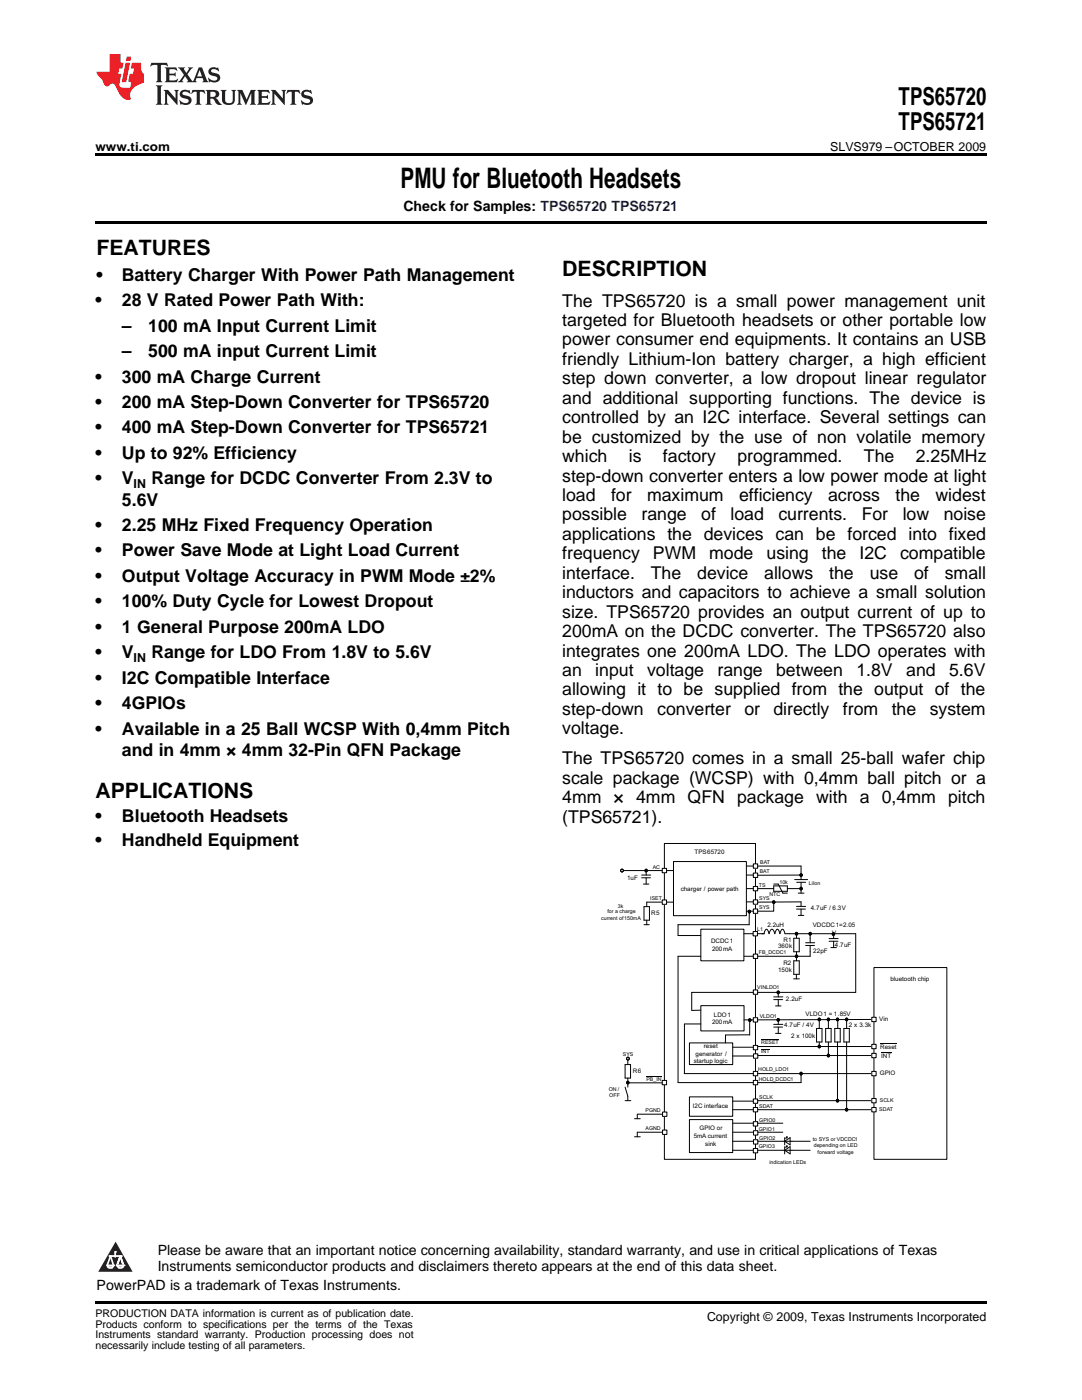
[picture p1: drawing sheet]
<svg xmlns="http://www.w3.org/2000/svg" width="216mm" height="279mm" viewBox="0 0 216 279" stroke-linecap="round" stroke-linejoin="round" font-family="sans-serif">
<defs><g id="words">
<text font-size="5.6" x="79.9" y="37.5">PMU for Bluetooth Headsets</text>
<g font-size="4.9">
<text x="179.3" y="21">TPS65720</text>
<text x="179.3" y="25.9">TPS65721</text>
</g>
<g font-size="4.2">
<text x="19.2" y="50.9">FEATURES</text>
<text x="112.2" y="55.2">DESCRIPTION</text>
<text x="19" y="159.3">APPLICATIONS</text>
</g>
<g font-size="3.5">
<text x="19.2" y="56">•</text>
<text x="24.3" y="56">Battery Charger With Power Path Management</text>
<text x="19" y="61.1">•</text>
<text x="24.3" y="61.1">28 V Rated Power Path With:</text>
<text x="112.2" y="61.2">The TPS65720 is a small power management unit</text>
<text x="112.2" y="65.1">targeted for Bluetooth headsets or other portable low</text>
<text x="24.3" y="66.2">–</text>
<text x="24.3" y="71.3">–</text>
<text x="29.6" y="66.2">100 mA Input Current Limit</text>
<text x="29.6" y="71.3">500 mA input Current Limit</text>
<text x="112.2" y="68.9">power consumer end equipments. It contains an USB</text>
<text x="19" y="76.3">•</text>
<text x="24.3" y="76.3">300 mA Charge Current</text>
<text x="112.2" y="72.8">friendly Lithium-Ion battery charger, a high efficient</text>
<text x="112.2" y="76.7">step down converter, a low dropout linear regulator</text>
<text x="19" y="81.4">•</text>
<text x="24.3" y="81.4">200 mA Step-Down Converter for TPS65720</text>
<text x="112.2" y="80.6">and additional supporting functions. The device is</text>
<text x="19" y="86.5">•</text>
<text x="24.3" y="86.5">400 mA Step-Down Converter for TPS65721</text>
<text x="112.2" y="84.5">controlled by an I2C interface. Several settings can</text>
<text x="112.2" y="88.3">be customized by the use of non volatile memory</text>
<text x="19" y="91.6">•</text>
<text x="24.3" y="91.6">Up to 92% Efficiency</text>
<text x="112.2" y="92.2">which</text>
<text x="125.5" y="92.2">is</text>
<text x="132.3" y="92.2">factory</text>
<text x="147.1" y="92.2">programmed.</text>
<text x="172.4" y="92.2">The</text>
<text x="182.7" y="92.2">2.25MHz</text>
<text x="19" y="96.7">•</text>
<text x="24.3" y="96.7">V</text>
<text x="24.3" y="100.9">5.6V</text>
<text x="30.2" y="96.7">Range for DCDC Converter From 2.3V to</text>
<text x="112.2" y="96.1">step-down converter enters a low power mode at light</text>
<text x="112.2" y="100">load</text>
<text x="121.9" y="100">for</text>
<text x="129.1" y="100">maximum</text>
<text x="147.5" y="100">efficiency</text>
<text x="165.2" y="100">across</text>
<text x="178.7" y="100">the</text>
<text x="186.7" y="100">widest</text>
<text x="19" y="106">•</text>
<text x="24.3" y="106">2.25 MHz Fixed Frequency Operation</text>
<text x="112.2" y="103.9">possible</text>
<text x="112.2" y="107.7">applications the devices can be forced into fixed</text>
<text x="128" y="103.9">range</text>
<text x="139.9" y="103.9">of</text>
<text x="145.8" y="103.9">load</text>
<text x="155.3" y="103.9">currents.</text>
<text x="171.9" y="103.9">For</text>
<text x="180.1" y="103.9">low</text>
<text x="188.3" y="103.9">noise</text>
<text x="19" y="111.1">•</text>
<text x="24.3" y="111.1">Power Save Mode at Light Load Current</text>
<text x="112.2" y="111.6">frequency</text>
<text x="130.3" y="111.6">PWM</text>
<text x="141.5" y="111.6">mode</text>
<text x="153" y="111.6">using</text>
<text x="164" y="111.6">the</text>
<text x="171.5" y="111.6">I2C</text>
<text x="179.6" y="111.6">compatible</text>
<text x="19" y="116.1">•</text>
<text x="24.3" y="116.1">Output Voltage Accuracy in PWM Mode ±2%</text>
<text x="112.2" y="115.5">interface.</text>
<text x="112.2" y="119.4">inductors and capacitors to achieve a small solution</text>
<text x="129.9" y="115.5">The</text>
<text x="139.1" y="115.5">device</text>
<text x="152.5" y="115.5">allows</text>
<text x="165.5" y="115.5">the</text>
<text x="173.5" y="115.5">use</text>
<text x="182.4" y="115.5">of</text>
<text x="188.5" y="115.5">small</text>
<text x="19" y="121.2">•</text>
<text x="24.3" y="121.2">100% Duty Cycle for Lowest Dropout</text>
<text x="112.2" y="123.3">size. TPS65720 provides an output current of up to</text>
<text x="19" y="126.3">•</text>
<text x="19" y="131.4">•</text>
<text x="24.3" y="126.3">1 General Purpose 200mA LDO</text>
<text x="24.3" y="131.4">V</text>
<text x="30.2" y="131.4">Range for LDO From 1.8V to 5.6V</text>
<text x="112.2" y="127.1">200mA on the DCDC converter. The TPS65720 also</text>
<text x="112.2" y="131">integrates one 200mA LDO. The LDO operates with</text>
<text x="19" y="136.5">•</text>
<text x="24.3" y="136.5">I2C Compatible Interface</text>
<text x="112.2" y="134.9">an</text>
<text x="118.8" y="134.9">input</text>
<text x="129.1" y="134.9">voltage</text>
<text x="143.2" y="134.9">range</text>
<text x="154.9" y="134.9">between</text>
<text x="170.9" y="134.9">1.8V</text>
<text x="180.8" y="134.9">and</text>
<text x="189.4" y="134.9">5.6V</text>
<text x="19" y="141.5">•</text>
<text x="24.3" y="141.5">4GPIOs</text>
<text x="112.2" y="138.8">allowing it to be supplied from the output of the</text>
<text x="112.2" y="142.7">step-down</text>
<text x="131.1" y="142.7">converter</text>
<text x="148.5" y="142.7">or</text>
<text x="154.3" y="142.7">directly</text>
<text x="168.2" y="142.7">from</text>
<text x="177.9" y="142.7">the</text>
<text x="185.5" y="142.7">system</text>
<text x="19" y="146.6">•</text>
<text x="24.3" y="146.6">Available in a 25 Ball WCSP With 0,4mm Pitch</text>
<text x="112.2" y="146.5">voltage.</text>
<text x="24.3" y="150.8">and in 4mm × 4mm 32-Pin QFN Package</text>
<text x="112.2" y="152.5">The TPS65720 comes in a small 25-ball wafer chip</text>
<text x="112.2" y="156.4">scale package (WCSP) with 0,4mm ball pitch or a</text>
<text x="112.2" y="160.3">4mm × 4mm QFN package with a 0,4mm pitch</text>
<text x="19" y="164">•</text>
<text x="24.3" y="164">Bluetooth Headsets</text>
<text x="112.2" y="164.2">(TPS65721).</text>
<text x="19" y="168.8">•</text>
<text x="24.3" y="168.8">Handheld Equipment</text>
</g>
<g font-size="2.8">
<text x="80.5" y="42.1">Check for Samples: TPS65720 TPS65721</text>
<text x="31.5" y="250.4">Please be aware that an important notice concerning availability, standard warranty, and use in critical applications of Texas</text>
<text x="19.3" y="257.5">PowerPAD is a trademark of Texas Instruments.</text>
<text x="31.5" y="253.6">Instruments semiconductor products and disclaimers thereto appears at the end of this data sheet.</text>
</g>
<g font-size="2.5">
<text x="19" y="30.1">www.ti.com</text>
<text x="165.7" y="30.1">SLVS979 –OCTOBER 2009</text>
<text x="26.7" y="97.4">IN</text>
<text x="26.7" y="132.1">IN</text>
<text x="141.1" y="263.6">Copyright © 2009, Texas Instruments Incorporated</text>
</g>
<g font-size="2.1">
<text x="19" y="262.9">PRODUCTION DATA information is current as of publication date.</text>
<text x="19" y="265">Products conform to specifications per the terms of the Texas</text>
<text x="19" y="267.1">Instruments standard warranty. Production processing does not</text>
<text x="19" y="269.2">necessarily include testing of all parameters.</text>
</g>
<g font-size="1.2" fill="#010202">
<text x="138.6" y="170.5">TPS65720</text>
<text x="125.1" y="175.5">1uF</text>
<text x="135.8" y="177.7">charger / power path</text>
<text x="130" y="182.7">R5</text>
<text x="153.1" y="185">2.2uH</text>
<text x="161.8" y="181.6">4.7uF / 6.3V</text>
<text x="162.2" y="185.1">VDCDC1=2.05</text>
<text x="141.9" y="188.2">DCDC1</text>
<text x="142.1" y="189.7">200mA</text>
<text x="155.3" y="189.3">360k</text>
<text x="156.3" y="188">R1</text>
<text x="162.3" y="190.2">22pF</text>
<text x="166" y="186.6">V</text>
<text x="166.6" y="189">4.7uF</text>
<text x="155.3" y="194">150k</text>
<text x="156.3" y="192.7">R2</text>
<text x="177.7" y="195.7">bluetooth chip</text>
<text x="142.5" y="202.9">LDO1</text>
<text x="156.8" y="199.7">2.2uF</text>
<text x="160.7" y="202.7">VLDO1 = 1.85V</text>
<text x="175.5" y="203.8">Vin</text>
<text x="140.4" y="209.2">reset</text>
<text x="142.1" y="204.4">200mA</text>
<text x="156.5" y="204.9">4.7uF / 4V</text>
<text x="157.9" y="207.2">2 x 100k</text>
<text x="169.4" y="205">2 x 3.3k</text>
<text x="175.6" y="209.3">Reset</text>
<text x="126.3" y="214.2">R6</text>
<text x="138.4" y="212.2">startup logic</text>
<text x="138.8" y="210.7">generator /</text>
<text x="175.6" y="214.6">GPIO</text>
<text x="175.8" y="211.1">INT</text>
<text x="138.2" y="221.2">I2C interface</text>
<text x="138.4" y="227.1">5mA current</text>
<text x="139.6" y="225.6">GPIO or</text>
<text x="140.7" y="228.6">sink</text>
</g>
<g font-size="1" fill="#010202">
<text x="130.2" y="173.3">AC</text>
<text x="151.7" y="172.5">BAT</text>
<text x="129.8" y="179.6">ISET</text>
<text x="151.4" y="177">TS</text>
<text x="151.5" y="179.6">SYS</text>
<text x="151.6" y="174.3">BAT</text>
<text x="153.5" y="178.8">NTC</text>
<text x="155.5" y="176.5">10k</text>
<text x="161.4" y="176.6">LiIon</text>
<text x="119.9" y="183.5">current of150mA</text>
<text x="121.2" y="182.3">for a charge</text>
<text x="123.3" y="181.2">3k</text>
<text x="151.1" y="185.7">L1</text>
<text x="151.5" y="181.4">SYS</text>
<text x="151.4" y="190.4">FB_DCDC1</text>
<text x="151.1" y="197.4">VINLDO1</text>
<text x="151.6" y="203.1">VLDO1</text>
<text x="151.9" y="208.4">RESET</text>
<text x="124.3" y="210.8">SYS</text>
<text x="129" y="215.7">PB_IN</text>
<text x="151.3" y="213.8">HOLD_LDO1</text>
<text x="151.4" y="215.7">HOLD_DCDC1</text>
<text x="151.9" y="210.2">INT</text>
<text x="121.5" y="217.7">ON /</text>
<text x="121.6" y="219">OFF</text>
<text x="128.8" y="221.9">PGND</text>
<text x="151.5" y="219.4">SCLK</text>
<text x="151.5" y="221.2">SDAT</text>
<text x="175.5" y="221.7">SDAT</text>
<text x="175.6" y="219.9">SCLK</text>
<text x="128.8" y="225.6">AGND</text>
<text x="151.4" y="225.7">GPIO1</text>
<text x="151.5" y="227.5">GPIO2</text>
<text x="151.5" y="223.8">GPIO0</text>
<text x="162.2" y="227.8">to SYS or VDCDC1</text>
<text x="151.4" y="229.1">GPIO3</text>
<text x="153.5" y="232.3">indication LEDs</text>
<text x="162.4" y="229">depending on LED</text>
<text x="163.1" y="230.2">forward voltage</text>
</g>
<g font-size=".4" fill="#fff">
<text x="19" y="50.8">1</text>
<text x="19" y="257.5">2</text>
</g>
</g></defs>
<path d="M30.2 12.5l-.2 .8a1.31 1.31 0 0 1 1.4-.3v2.9l-.3 .5h1.3l-.3-.5v-2.7l.3-.2a1.09 1.09 0 0 1 1.1 .3l-.2-.8zM32.9 13.5l.3 .4v2l-.3 .5h2.4l.2-.7a1.48 1.48 0 0 1-1.7 .3v-1l1 .1 .2 .2v-.9l-.2 .3h-1v-.7l.2-.2a1.73 1.73 0 0 1 1.4 .3l-.2-.6zM35.5 13.5l1.2 1.4-.7 1-.5 .5h1.1l-.2-.3 .5-.9 .6 1-.2 .2h2l-.3-.3 .2-.5h1.2l.2 .5-.2 .3h1.2l-.3-.4-1-2.5h-.6l-1.3 2.7-1-1.4 1.1-1.3h-1l.2 .2-.5 .9-.5-.9 .2-.2zM39.8 14l.5 1.3h-1zM41.9 13.6a.83 .83 0 0 0-.3 1 .83 .83 0 0 0 .8 .5l.8 .2 .2 .3a1 1 0 0 1-1 .5 1 1 0 0 1-.8-.6l.1 .9 .2-.1a1.65 1.65 0 0 0 2-.4 .89 .89 0 0 0-.8-1.3l-.8-.2-.2-.2a.91 .91 0 0 1 1.6 .1l-.2-.8h-.4a1.34 1.34 0 0 0-1.2 .1zM31.1 17l.3 .5v2.9l-.3 .5h1.3l-.3-.5v-2.9l.3-.5zM32.7 17.9l.2 .5v2l-.2 .5h.9l-.3-.5 .1-1.7 2 2.2v-2.5l.3-.5h-.9l.2 .3v1.4l-1.5-1.7zM36.2 18.1a.83 .83 0 0 0-.3 1 .83 .83 0 0 0 .8 .5l.8 .2 .2 .3a1 1 0 0 1-1 .5 1 1 0 0 1-.8-.6l.1 .9 .2-.1a1.66 1.66 0 0 0 2-.5 .89 .89 0 0 0-.9-1.2l-.7-.2-.2-.3a.91 .91 0 0 1 1.6 .2l-.2-.9-.4 .1a1.36 1.36 0 0 0-1.2 .1zM38.4 17.9l-.2 .9a.61 .61 0 0 1 1.1-.3v1.9l-.4 .5h1.3l-.3-.5v-1.9l.2-.2a.81 .81 0 0 1 .8 .5l-.1-.9zM41 17.9l.3 .5v2l-.3 .5h1.3l-.3-.3v-.9a.72 .72 0 0 1 .9 .6 .85 .85 0 0 0 1.4 .5l-.5-.3-.5-.7-.3-.3a.78 .78 0 0 0 .7-.7 .78 .78 0 0 0-.7-.8zM42 18.4l.2-.1a.6 .6 0 0 1 .7 .1 .6 .6 0 0 1 .1 .7l-.2 .2h-.8zM44 17.9l.3 .3a3.4 3.4 0 0 0 .3 2.4 1.57 1.57 0 0 0 2.2-.3l.1-2.1 .2-.3h-1l.3 .5v1.5a.76 .76 0 0 1-.7 .7 .76 .76 0 0 1-.8-.7v-1.5l.3-.5zM47.3 17.9l.3 .5v2l-.3 .5h.9l-.2-.5v-1.8l1 2.4 1.1-2.4v1.8l-.2 .5h1.2l-.3-.5v-2l.3-.5h-1.1l-.8 2-.8-2zM51.3 17.9l.3 .5v2l-.3 .5h2.4l.2-.7a1.49 1.49 0 0 1-1.6 .3l-.1-1 1 .1 .3 .2v-.9l-.3 .3h-1v-.7l.3-.2a1.73 1.73 0 0 1 1.4 .3l-.3-.7zM54.1 17.9l.3 .5v2l-.3 .5h1l-.4-.5 .1-1.7 2 2.2v-2.5l.3-.5h-.9l.2 .3v1.4l-1.5-1.7zM57.4 17.9l-.2 .9a.8 .8 0 0 1 1-.5v2.1l-.3 .5h1.3l-.4-.5v-1.9l.2-.2a.81 .81 0 0 1 .9 .5l-.2-.9zM60.4 18.1a.83 .83 0 0 0-.3 1 .83 .83 0 0 0 .8 .5l.8 .2 .2 .3a1 1 0 0 1-1 .5 1 1 0 0 1-.8-.6l.2 .9 .1-.1a1.66 1.66 0 0 0 2-.5 .89 .89 0 0 0-.8-1.2l-.8-.2-.2-.3a.91 .91 0 0 1 1.6 .2l-.2-.9-.3 .1a1.35 1.35 0 0 0-1.3 .1z" fill="#231f20"/>
<path d="M21.9 10.8v3.5h-2.6a2.13 2.13 0 0 0 .9 1.4l.4 .6a.94 .94 0 0 0 1.1 .9 .75 .75 0 0 1 .6-.5 .75 .75 0 0 1 .7 .4l.5 1a2.1 2.1 0 0 0 2.6 1.7 2.2 2.2 0 0 1 1.7-3l.9-.3v-1.8a1.16 1.16 0 0 1-.5-1v-1.2h-1.9l-.2 1.2h.7l-.3 1h-.6l-.3 1.3v.3l.6 .1-.2 1.1h-.9a.93 .93 0 0 1-1.3-.8l.4-2h-.6l.2-1h.6l.3-1.2h-.6v-1.7zM25.1 12.5l-.8 3.9h.9l.7-3.9zM25.3 11.3l-.2 .9h.9l.2-.9z" fill="#ee1d23"/>
<path d="M23.1 247.8l3.4 6h-6.9z" fill="#231f20"/>
<path d="M21.4 252.5h1.2l-.3 .5h-.3a.55 .55 0 0 1-.6-.5z" fill-rule="evenodd" fill="#fff"/>
<path d="M21.4 252.5h1.2l-.3 .5h-.3a.55 .55 0 0 1-.6-.5z" fill="none" stroke="#231f20" stroke-width=".34"/>
<path d="M21.4 252.5l1.2 .1-.3 .4h-.5z" fill="none" stroke="#fff" stroke-width=".34"/>
<path d="M23 250.8h.1" fill="none" stroke="#fff" stroke-width=".34"/>
<path d="M23 249.8v1z" fill="#fff"/>
<path d="M23 249.8v1z" fill="none" stroke="#fff" stroke-width=".34"/>
<circle cx="23" cy="249.8" r=".17" fill="#fff"/>
<path d="M21.9 250.7h.1" fill="none" stroke="#fff" stroke-width=".34"/>
<path d="M21.9 250.7h2.3z" fill="#fff"/>
<path d="M21.9 250.7h2.3z" fill="none" stroke="#fff" stroke-width=".34"/>
<circle cx="24.2" cy="250.7" r=".17" fill="#fff"/>
<path d="M23.3 252.5h.1" fill="none" stroke="#fff" stroke-width=".34"/>
<path d="M24 250.7l-.7 1.8z" fill="#fff"/>
<path d="M24 250.7l-.7 1.8z" fill="none" stroke="#fff" stroke-width=".34"/>
<path d="M24 250.7l.7 1.8z" fill="#fff"/>
<path d="M24 250.7l.7 1.8z" fill="none" stroke="#fff" stroke-width=".34"/>
<path d="M24.6 252.5h.1" fill="none" stroke="#fff" stroke-width=".34"/>
<circle cx="21.4" cy="252.5" r=".17" fill="#fff"/>
<path d="M22.1 250.7l-.7 1.8z" fill="#fff"/>
<path d="M22.1 250.7l-.7 1.8z" fill="none" stroke="#fff" stroke-width=".34"/>
<path d="M22.1 250.7l.5 1.8z" fill="#fff"/>
<path d="M22.1 250.7l.5 1.8z" fill="none" stroke="#fff" stroke-width=".34"/>
<circle cx="22.6" cy="252.5" r=".17" fill="#fff"/>
<path d="M23.4 252.5h1.3a.65 .65 0 0 1-.7 .5 .65 .65 0 0 1-.6-.5z" fill-rule="evenodd" fill="#fff"/>
<path d="M23.4 252.5h1.3a.65 .65 0 0 1-.7 .5 .65 .65 0 0 1-.6-.5z" fill="none" stroke="#231f20" stroke-width=".34"/>
<path d="M23.4 252.5h1.3l-.4 .5h-.6z" fill="none" stroke="#fff" stroke-width=".34"/>
<path d="M23.3 252.5h.1" fill="none" stroke="#fff" stroke-width=".34"/>
<circle cx="24.7" cy="252.5" r=".17" fill="#fff"/>
<path d="M132.6 168.3h18.1v63.1h-18.1z" fill-rule="evenodd" fill="#fff"/>
<path d="M132.6 168.3h18.1v63.1h-18.1zM161.6 186.3h9.1" fill="none" stroke="#010202" stroke-width=".2"/>
<path d="M150.3 174.2h.9v.9h-.9z" fill-rule="evenodd" fill="#fff"/>
<path d="M150.3 174.2h.9v.9h-.9z" fill="none" stroke="#010202" stroke-width=".2"/>
<path d="M150.3 179.6h.9v.9h-.9z" fill-rule="evenodd" fill="#fff"/>
<path d="M150.3 179.6h.9v.9h-.9zM151.2 174.7l8.6-.1v.9M158.6 175.5h2.6M159 176.1h1.7M159.3 178.2h1.1M159.8 176.1v2.1M159.8 180v.9M158.9 180.9h1.8M158.9 181.4h1.8M159.3 182.7h1.1" fill="none" stroke="#010202" stroke-width=".2"/>
<path d="M150.3 176.9h.9v.9h-.9z" fill-rule="evenodd" fill="#fff"/>
<path d="M150.3 176.9h.9v.9h-.9zM151.2 177.3h3.2M154.4 176.8h2.7v1.1h-2.7zM157.1 177.3h2.7" fill="none" stroke="#010202" stroke-width=".2"/>
<path d="M159.7 177.2h.3v.3h-.3z" fill-rule="evenodd" fill="#010202"/>
<path d="M154.4 176.4h.9l.9 1.8h.9M159.7 177.2h.3v.3h-.3z" fill="none" stroke="#010202" stroke-width=".2"/>
<path d="M132.1 173.3h.9v.9h-.9z" fill-rule="evenodd" fill="#fff"/>
<path d="M132.1 173.3h.9v.9h-.9z" fill="none" stroke="#010202" stroke-width=".2"/>
<path d="M132.1 179.6h.9v.9h-.9z" fill-rule="evenodd" fill="#fff"/>
<path d="M124.4 173.7h7.7M132.1 179.6h.9v.9h-.9zM128.5 180.9h1.1v2.7h-1.1zM128.5 184.5h1M129 183.6v.9M132 180h-3v.9" fill="none" stroke="#010202" stroke-width=".2"/>
<circle cx="128.9" cy="173.7" r=".25" fill="#010202"/>
<circle cx="128.9" cy="173.7" r=".25" fill="none" stroke="#010202" stroke-width=".2"/>
<path d="M150.3 203.1h.9v.9h-.9z" fill-rule="evenodd" fill="#fff"/>
<path d="M150.3 203.1h.9v.9h-.9zM174 203.5h-22.8" fill="none" stroke="#010202" stroke-width=".2"/>
<circle cx="155.3" cy="203.5" r=".25" fill="#010202"/>
<circle cx="155.3" cy="203.5" r=".25" fill="none" stroke="#010202" stroke-width=".2"/>
<path d="M132.1 215.6h.9v.9h-.9z" fill-rule="evenodd" fill="#fff"/>
<path d="M124.7 212.5h1.1v2.7h-1.1zM124.7 217l.6 1.8M125.3 211.6v.9M125.3 215.2v1.8M125.3 216.1h6.8M132.1 215.6h.9v.9h-.9z" fill="none" stroke="#010202" stroke-width=".2"/>
<circle cx="125.3" cy="211.3" r=".28" fill="#fff"/>
<circle cx="125.3" cy="211.3" r=".28" fill="none" stroke="#010202" stroke-width=".2"/>
<path d="M125.1 215.9h.3v.4l-.3-.1z" fill-rule="evenodd" fill="#010202"/>
<path d="M125.1 215.9h.3v.4l-.3-.1z" fill="none" stroke="#010202" stroke-width=".2"/>
<g fill="#010202">
<path d="M129 214.8h1.4z" fill-rule="evenodd"/>
<path d="M130.4 214.8h1.6z" fill-rule="evenodd"/>
</g>
<path d="M150.3 208.6h.9v.9h-.9z" fill-rule="evenodd" fill="#fff"/>
<path d="M150.3 208.6h.9v.9h-.9zM151.2 208.9h22.8M151.9 207.5h3.5" fill="none" stroke="#010202" stroke-width=".2"/>
<path d="M150.3 219.3h.9v.9h-.9z" fill-rule="evenodd" fill="#fff"/>
<path d="M150.3 219.3h.9v.9h-.9zM151.2 219.7h22.8" fill="none" stroke="#010202" stroke-width=".2"/>
<path d="M150.4 210.3h.8v.9h-.8z" fill-rule="evenodd" fill="#fff"/>
<path d="M150.4 210.3h.8v.9h-.8zM151.2 210.7h22.8" fill="none" stroke="#010202" stroke-width=".2"/>
<path d="M139.8 200.7h8.7v5h-8.7z" fill-rule="evenodd" fill="#fff"/>
<path d="M139.8 200.7h8.7v5h-8.7zM148.5 203.5h1.8" fill="none" stroke="#010202" stroke-width=".2"/>
<path d="M150.3 172.4h.9v.9h-.9z" fill-rule="evenodd" fill="#fff"/>
<path d="M150.3 172.4h.9v.9h-.9zM151.2 172.8h8.6v1.8" fill="none" stroke="#010202" stroke-width=".2"/>
<circle cx="159.8" cy="174.6" r=".25" fill="#010202"/>
<g fill="none" stroke="#010202" stroke-width=".2">
<path d="M159.8 180h-8.6"/>
<circle cx="159.8" cy="174.6" r=".25"/>
</g>
<circle cx="124.1" cy="173.7" r=".28" fill="#fff"/>
<g fill="none" stroke="#010202" stroke-width=".2">
<path d="M151.2 221.5h22.8"/>
<circle cx="124.1" cy="173.7" r=".28"/>
</g>
<path d="M150.3 221h.9v.9h-.9z" fill-rule="evenodd" fill="#fff"/>
<path d="M150.3 221h.9v.9h-.9z" fill="none" stroke="#010202" stroke-width=".2"/>
<path d="M151.9 209.3l1.7 .1z" fill-rule="evenodd" fill="#010202"/>
<path d="M134.4 171.9h14.5v10.8h-14.5z" fill-rule="evenodd" fill="#fff"/>
<path d="M133 173.7h1.4M134.4 171.9h14.5v10.8h-14.5zM148.9 174.6h1.4M148.9 177.3h1.4M148.9 180h1.4M148.9 172.8h1.4M133 180h1.4M152 186.3h.4M152.4 186.3l.2-.5 .3-.4 .4 .4 .2 .5 .1-.5 .4-.4 .4 .4 .2 .5 .2-.5 .3-.4 .4 .4 .1 .5 .2-.5 .3-.4 .4 .4 .1 .5h.9" fill="none" stroke="#010202" stroke-width=".2"/>
<path d="M150.3 190.4h.9v.9h-.9z" fill-rule="evenodd" fill="#fff"/>
<path d="M150.3 190.4h.9v.9h-.9z" fill="none" stroke="#010202" stroke-width=".2"/>
<path d="M150.3 185.9h.8v.9h-.8z" fill-rule="evenodd" fill="#fff"/>
<path d="M150.3 185.9h.8v.9h-.8zM151.1 186.3h1.4M151.2 190.8h10.5" fill="none" stroke="#010202" stroke-width=".2"/>
<path d="M166.1 186.2h.4l-.1 .4h-.3z" fill-rule="evenodd" fill="#010202"/>
<path d="M166.1 186.2h.4l-.1 .4h-.3z" fill="none" stroke="#010202" stroke-width=".2"/>
<path d="M158.8 186.2h.3v.3l-.3 .1z" fill-rule="evenodd" fill="#010202"/>
<path d="M158.8 186.2h.3v.3l-.3 .1z" fill="none" stroke="#010202" stroke-width=".2"/>
<path d="M139.8 185.4h8.6v6.4h-8.6z" fill-rule="evenodd" fill="#fff"/>
<path d="M139.8 185.4h8.6v6.4h-8.6zM148.4 186.3h1.9M148.5 190.8h1.8M157.5 186.3h4.1" fill="none" stroke="#010202" stroke-width=".2"/>
<path d="M150.3 197.6h.9v.8h-.9z" fill-rule="evenodd" fill="#fff"/>
<path d="M150.3 197.6h.9v.8h-.9zM159.8 181.4v1.3" fill="none" stroke="#010202" stroke-width=".2"/>
<path d="M150.3 181.4h.9v.9h-.9z" fill-rule="evenodd" fill="#fff"/>
<path d="M154.4 179.9v1.9h-3.2M148.9 181.8h1.4M150.3 181.4h.9v.9h-.9z" fill="none" stroke="#010202" stroke-width=".2"/>
<path d="M154.2 179.9h.4v.3h-.4z" fill-rule="evenodd" fill="#010202"/>
<path d="M154.2 179.9h.4v.3h-.4zM149.5 181.8v2.7" fill="none" stroke="#010202" stroke-width=".2"/>
<path d="M149.4 181.7h.3l.1 .2-.3 .3-.2-.3z" fill-rule="evenodd" fill="#010202"/>
<path d="M149.4 181.7h.3l.1 .2-.3 .3-.2-.3z" fill="none" stroke="#010202" stroke-width=".2"/>
<path d="M150.3 223.9h.9v.8h-.9z" fill-rule="evenodd" fill="#fff"/>
<path d="M150.3 223.9h.9v.8h-.9z" fill="none" stroke="#010202" stroke-width=".2"/>
<path d="M150.4 227.5h.8v.8h-.8z" fill-rule="evenodd" fill="#fff"/>
<path d="M150.4 227.5h.8v.8h-.8z" fill="none" stroke="#010202" stroke-width=".2"/>
<path d="M150.4 225.7h.8v.8h-.8z" fill-rule="evenodd" fill="#fff"/>
<path d="M150.4 225.7h.8v.8h-.8z" fill="none" stroke="#010202" stroke-width=".2"/>
<path d="M150.3 229.2h.9v.9h-.9z" fill-rule="evenodd" fill="#fff"/>
<path d="M135.3 184.5h14.2M135.3 186.7h4.5M150.3 229.2h.9v.9h-.9zM151.2 224.2h5M151.2 229.6h5M151.2 226h5M151.2 227.8h5" fill="none" stroke="#010202" stroke-width=".2"/>
<path d="M137.6 223.4h8.6v6.6h-8.6z" fill-rule="evenodd" fill="#fff"/>
<path d="M137.6 223.4h8.6v6.6h-8.6z" fill="none" stroke="#010202" stroke-width=".2"/>
<path d="M137.6 218.9h8.6v3.9h-8.6z" fill-rule="evenodd" fill="#fff"/>
<path d="M137.6 218.9h8.6v3.9h-8.6zM146.2 219.8h4.1M146.2 221.5h4.1M146.2 224.2h4.1M146.2 226h4.2M146.2 227.8h4.2M146.2 229.6h4.1" fill="none" stroke="#010202" stroke-width=".2"/>
<path d="M137.6 208.1h8.6v4.4h-8.6z" fill-rule="evenodd" fill="#fff"/>
<path d="M135.3 184.5v2.2M137.6 208.1h8.6v4.4h-8.6zM146.2 209h4.1" fill="none" stroke="#010202" stroke-width=".2"/>
<path d="M132.2 221.9h.9v.9h-.9z" fill-rule="evenodd" fill="#fff"/>
<path d="M132.2 221.9h.9v.9h-.9z" fill="none" stroke="#010202" stroke-width=".2"/>
<path d="M132.2 225.5h.9v.9h-.9z" fill-rule="evenodd" fill="#fff"/>
<g fill="none" stroke="#010202" stroke-width=".2">
<path d="M128 174.6h1.8M128 175.2h1.8M128.4 176.4h1.1M128.9 173.7v.9M128.9 175.2v1.2M165.4 187.3h1.8M165.4 187.8h1.8M165.8 189.1h1.1M166.3 186.4v.9M166.3 187.8v1.3M124.7 219.7h1.2M125.3 218.8v.9"/>
<path d="M154.4 204.4h1.8M154.4 205h1.8M154.7 206.2h1.1M155.3 203.5v.9M155.3 205v1.2M126.6 223.3h1.1M126.6 226.9h1.1M127.2 222.4v.9M127.2 226v.9M127.2 222.4h5M127.2 226h5M132.2 225.5h.9v.9h-.9z"/>
</g>
<path d="M150.3 213.8h.9v.9h-.9z" fill-rule="evenodd" fill="#fff"/>
<path d="M150.3 213.8h.9v.9h-.9z" fill="none" stroke="#010202" stroke-width=".2"/>
<path d="M150.3 215.6h.9v.9h-.9z" fill-rule="evenodd" fill="#fff"/>
<path d="M135.3 190.8h4.5M158.4 187.2h1.1v2.7h-1.1zM136.6 204.4h3.2M146.2 210.7h4.1M150.3 215.6h.9v.9h-.9zM151.2 214.3h22.8M151.2 216.1h8.6" fill="none" stroke="#010202" stroke-width=".2"/>
<path d="M158.8 190.7h.3v.3l-.3 .1z" fill-rule="evenodd" fill="#010202"/>
<path d="M138 198.1h12.3M158.4 195.3h1.1M158.4 191.8h1.1v2.6h-1.1zM158.8 190.7h.3v.3l-.3 .1zM158.9 194.4v.9M158.9 186.3v.9M158.9 189.9v1.9M139.8 201.6l-1.8 .1" fill="none" stroke="#010202" stroke-width=".2"/>
<path d="M155.1 197.9l.2-.1 .2 .1v.3h-.4z" fill-rule="evenodd" fill="#010202"/>
<path d="M154.4 199h1.8M154.4 199.5h1.8M155.1 197.9l.2-.1 .2 .1v.3h-.4zM155.3 198.1v.9M155.3 199.5v1.2M149.5 206.5l-4.7 .1-.1 1.5M154.7 200.7h1.1" fill="none" stroke="#010202" stroke-width=".2"/>
<path d="M149.5 203.4h.3v.2l-.2 .3-.2-.3z" fill-rule="evenodd" fill="#010202"/>
<g fill="none" stroke="#010202" stroke-width=".2">
<path d="M135.3 190.8v25.3h15M138 198.1v3.5M170.7 186.3v11.8h-19.5M136.5 214.3h13.8M136.6 204.4v9.9M149.5 203.4h.3v.2l-.2 .3-.2-.3zM149.6 203.5v3.1M159.8 214.3v1.8M162.9 205.3h1.1v2.7h-1.1zM163.5 203.5v1.8M163.5 208v.9M164.7 205.3h1.1v2.7h-1.1z"/>
<path d="M165.3 203.5v1.8M165.3 208v2.7"/>
</g>
<circle cx="163.5" cy="203.4" r=".25" fill="#010202"/>
<circle cx="163.5" cy="203.4" r=".25" fill="none" stroke="#010202" stroke-width=".2"/>
<circle cx="165.3" cy="203.4" r=".25" fill="#010202"/>
<circle cx="165.3" cy="203.4" r=".25" fill="none" stroke="#010202" stroke-width=".2"/>
<circle cx="163.5" cy="208.8" r=".25" fill="#010202"/>
<circle cx="163.5" cy="208.8" r=".25" fill="none" stroke="#010202" stroke-width=".2"/>
<path d="M165.1 210.5h.4v.3h-.4z" fill-rule="evenodd" fill="#010202"/>
<path d="M165.1 210.5h.4v.3h-.4z" fill="none" stroke="#010202" stroke-width=".2"/>
<circle cx="159.8" cy="214.2" r=".25" fill="#010202"/>
<g fill="none" stroke="#010202" stroke-width=".2">
<path d="M166.6 205.3h1.1v2.7h-1.1zM167.1 208v11.5M168.4 205.3h1.1v2.7h-1.1zM168.9 208v13.5"/>
<circle cx="159.8" cy="214.2" r=".25"/>
</g>
<path d="M166.9 219.5h.4l-.1 .4h-.3z" fill-rule="evenodd" fill="#010202"/>
<path d="M166.9 219.5h.4l-.1 .4h-.3z" fill="none" stroke="#010202" stroke-width=".2"/>
<path d="M168.8 221.2l.3 .1 .1 .2-.3 .2-.2-.2z" fill-rule="evenodd" fill="#010202"/>
<path d="M168.8 221.2l.3 .1 .1 .2-.3 .2-.2-.2z" fill="none" stroke="#010202" stroke-width=".2"/>
<path d="M174.4 193.1h14.5v38.3h-14.5z" fill-rule="evenodd" fill="#fff"/>
<path d="M174.4 193.1h14.5v38.3h-14.5z" fill="none" stroke="#010202" stroke-width=".2"/>
<path d="M174 203h.8v.9h-.8z" fill-rule="evenodd" fill="#fff"/>
<path d="M174 203h.8v.9h-.8z" fill="none" stroke="#010202" stroke-width=".2"/>
<path d="M174 208.4h.8v.9h-.8z" fill-rule="evenodd" fill="#fff"/>
<path d="M174 208.4h.8v.9h-.8z" fill="none" stroke="#010202" stroke-width=".2"/>
<path d="M174 210.2h.8v.9h-.8z" fill-rule="evenodd" fill="#fff"/>
<path d="M174 210.2h.8v.9h-.8z" fill="none" stroke="#010202" stroke-width=".2"/>
<path d="M174 213.8h.8v.9h-.8z" fill-rule="evenodd" fill="#fff"/>
<path d="M174 213.8h.8v.9h-.8z" fill="none" stroke="#010202" stroke-width=".2"/>
<path d="M174 219.2h.8v.9h-.8z" fill-rule="evenodd" fill="#fff"/>
<path d="M174 219.2h.8v.9h-.8z" fill="none" stroke="#010202" stroke-width=".2"/>
<path d="M174 221h.8v.9h-.8z" fill-rule="evenodd" fill="#fff"/>
<g fill="none" stroke="#010202" stroke-width=".2">
<path d="M167.2 203.5v1.7M168.9 203.5v1.7M175.6 208.2h3.3M175.8 210.1h2.1M156.2 229.6h5.5M156.2 227.8h5.5M156.6 229.6l1.1-.8v1.5zM156.6 227.8l1.1-.8v1.5zM156.6 227v1.5M156.6 228.8v1.5M156.9 228.8l.2-.1-.3 .3M156.9 227l.2-.1-.3 .3"/>
<path d="M157.1 228.7l-.1 .3M157.1 226.9l-.1 .3M174 221h.8v.9h-.8z"/>
</g>
<circle cx="167.1" cy="203.4" r=".25" fill="#010202"/>
<circle cx="167.1" cy="203.4" r=".25" fill="none" stroke="#010202" stroke-width=".2"/>
<circle cx="168.9" cy="203.4" r=".25" fill="#010202"/>
<circle cx="168.9" cy="203.4" r=".25" fill="none" stroke="#010202" stroke-width=".2"/>
<path d="M161.5 186.2h.3v.4l-.3-.1z" fill-rule="evenodd" fill="#010202"/>
<path d="M160.7 188.1h1.9M160.7 188.7h1.8M161.5 186.2h.3v.4l-.3-.1zM161.7 186.3v1.8M161.7 188.7v2.1" fill="none" stroke="#010202" stroke-width=".2"/>
<path d="M19 30.6h177.8v.5h-177.8zM19 44.1h177.8v.5h-177.8zM19 259.7h177.8v.5h-177.8z" fill="#000"/>
<use href="#words"/>
</svg>
